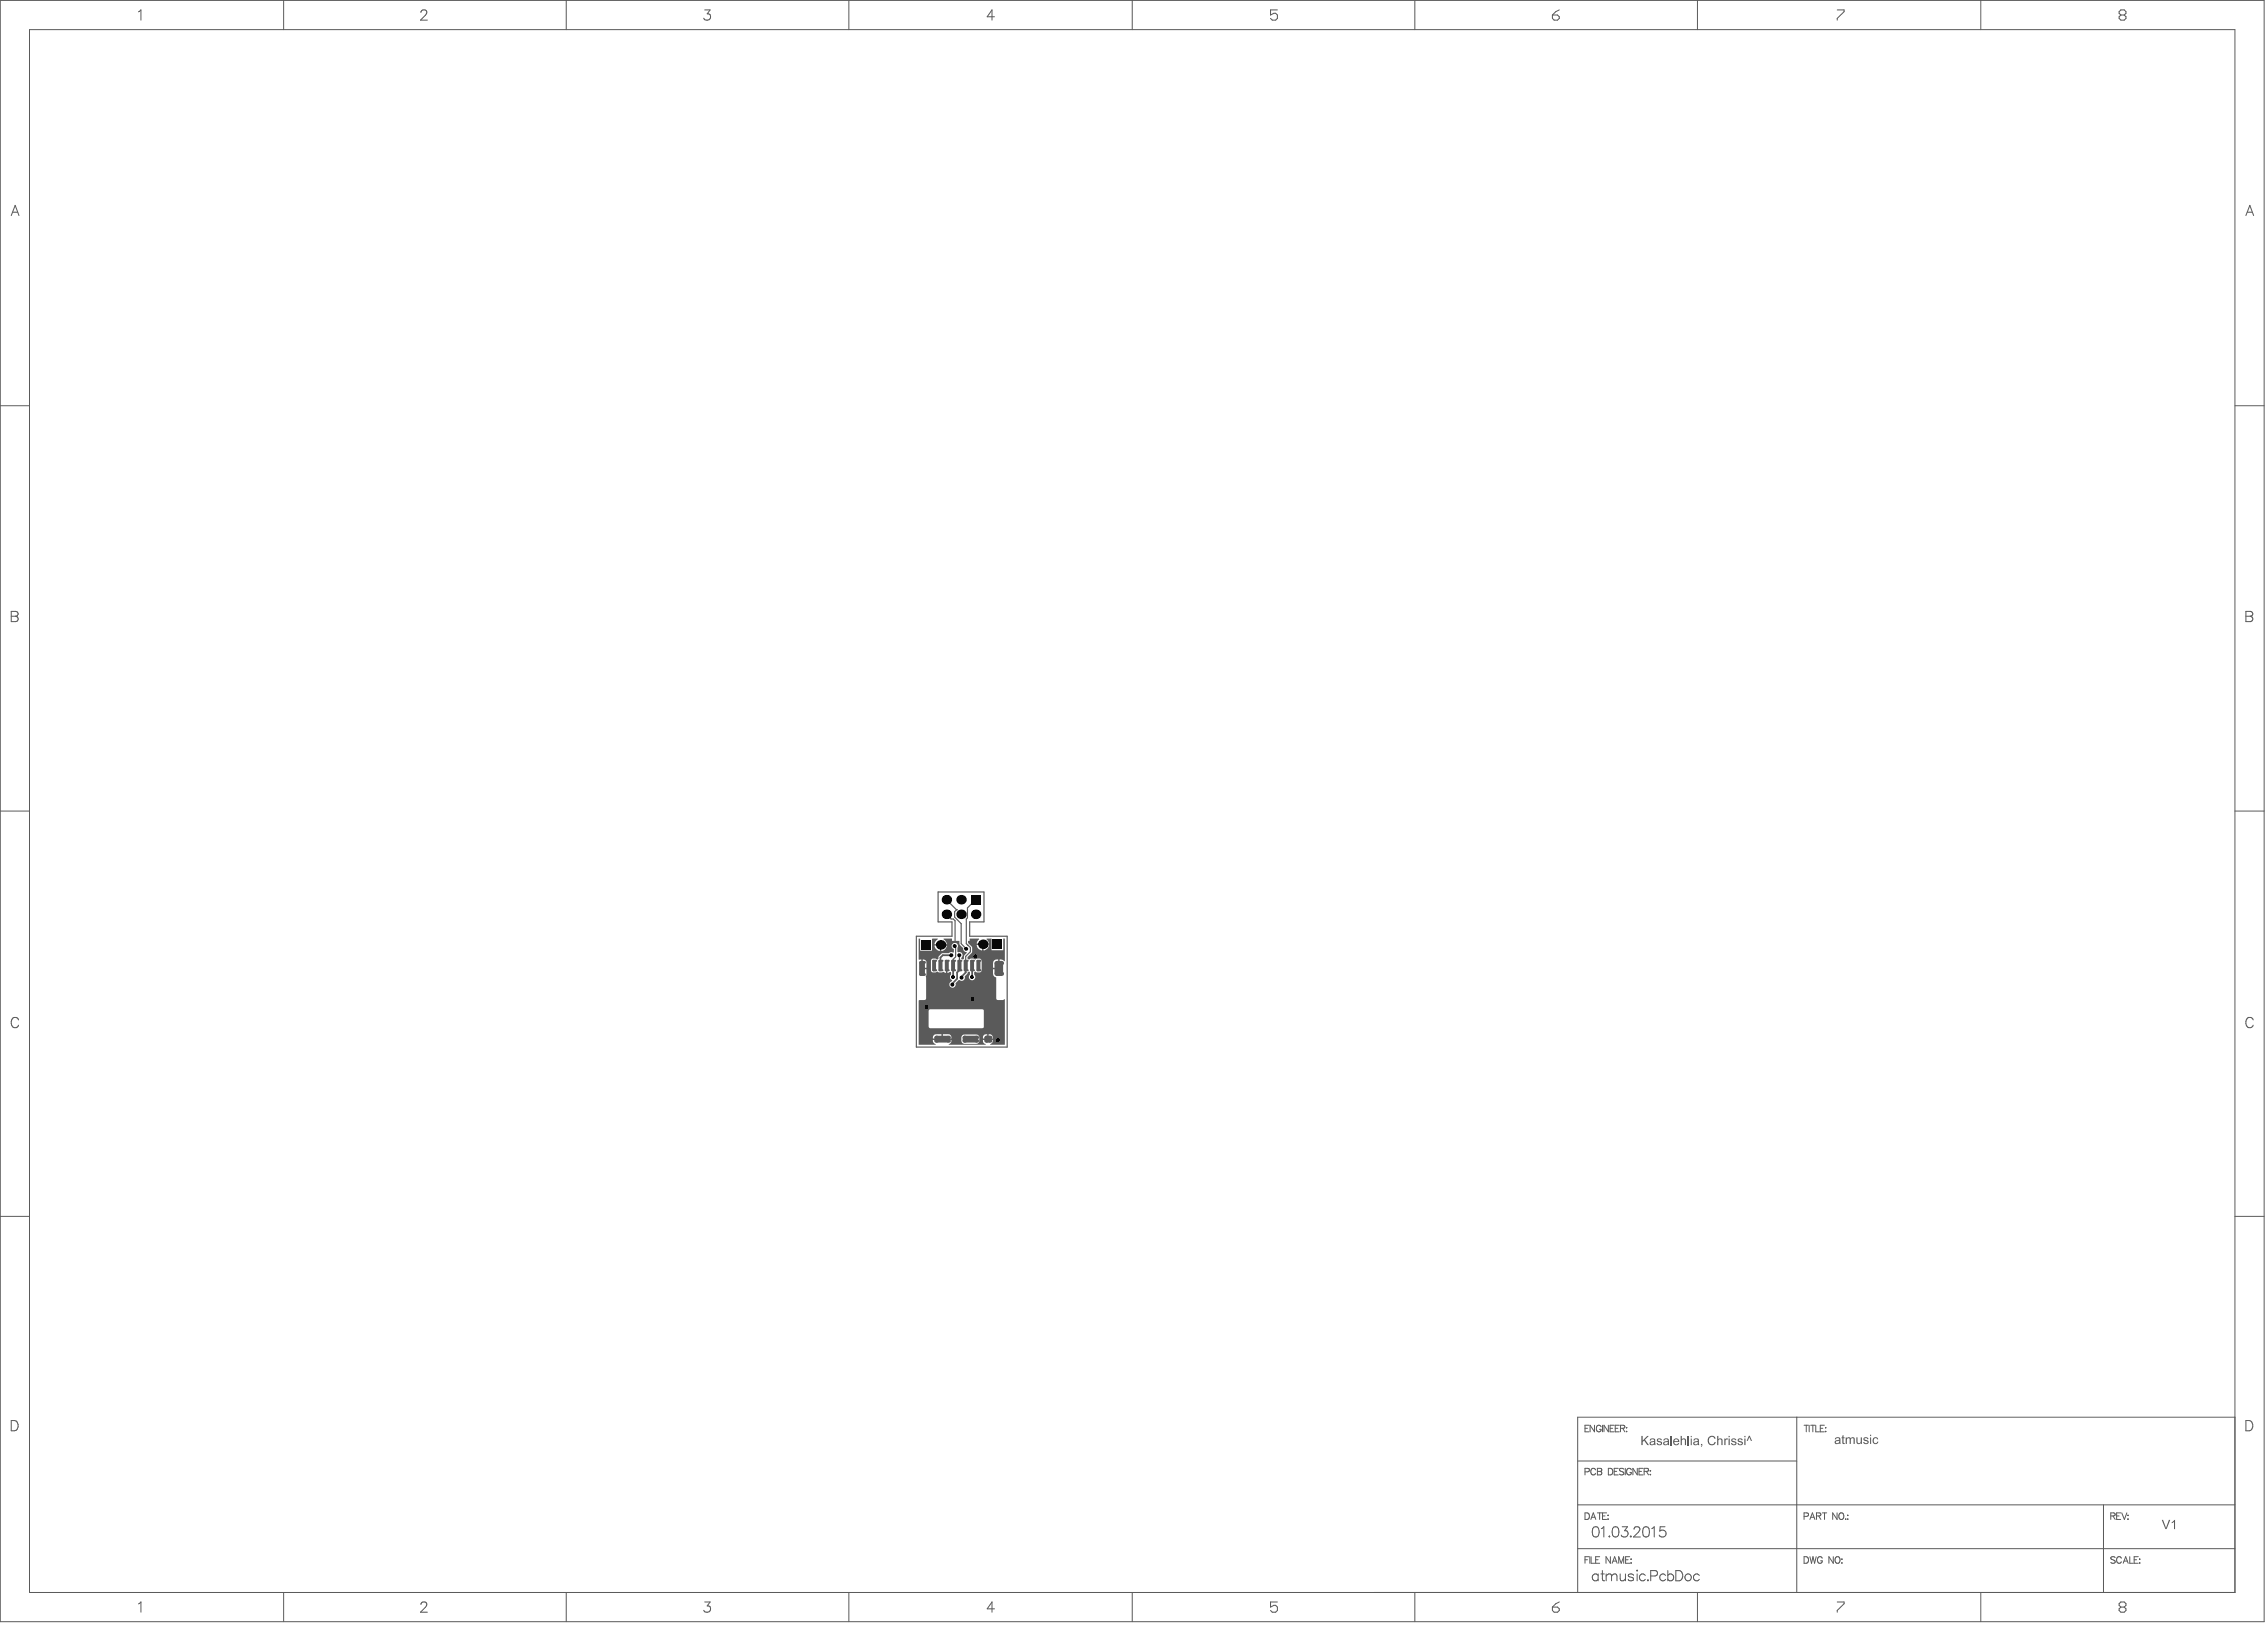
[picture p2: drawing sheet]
<svg xmlns="http://www.w3.org/2000/svg" width="656mm" height="470mm" viewBox="0 0 656 470" stroke-linecap="round" stroke-linejoin="round" font-family="sans-serif">
<g fill="none" stroke="#5a5a5a" stroke-width=".29">
<path d="M.1 .1h655.2v469.2h-655.2zM8.5 8.6h638.4v452.2h-638.4zM82.1 .1v8.5M163.9 .1v8.5M245.7 .1v8.5M327.7 .1v8.5M409.5 .1v8.5M491.3 .1v8.5M573.3 .1v8.5M.1 117.4h8.4M646.9 117.4h8.4M.1 234.7h8.4"/>
<path d="M646.9 234.7h8.4M.1 352h8.4M646.9 352h8.4M458.8 413.3h.7M459.9 412.4h-1.1v1.9h1.1M461.5 412.4v1.9l-1.3-1.9v1.9M463.4 412.9a.69 .69 0 0 0-.8-.5 .69 .69 0 0 0-.5 .8v.4a.68 .68 0 0 0 .6 .8 .68 .68 0 0 0 .7-.8h-.5M463.8 412.4v1.9M465.5 412.4v1.9l-1.2-1.9v1.9M466 413.3h.8M467.2 412.4h-1.2v1.9h1.2M467.5 413.3h.8"/>
<path d="M468.7 412.4h-1.2v1.9h1.2M469 413.3l1.1-.1 .2-.2-.1-.4-1.2-.2v1.9M469.7 413.3l.6 1M470.8 413.1v.1zM470.8 414.2v.1zM520.1 410.1v50.7M522.2 412.4h1.2M522.8 412.4v1.9M523.7 412.4v1.9M524.1 412.4h1.2M524.7 412.4v1.9M525.6 412.4v1.9h1.1"/>
<path d="M526.9 413.3h.7M528.1 412.4h-1.2v1.9h1.2M528.4 413.1v.1zM528.4 414.2v.1zM646.9 410.1h-190.3v50.7M456.6 435.5h190.3M456.6 422.8h63.5M458.8 425.9l1.1-.1v-.7l-1.1-.2v1.9M458.8 437.8h.6a1.01 1.01 0 0 1 .7 1 1.01 1.01 0 0 1-.7 .9h-.6zM460.5 439.7l.7-1.9 .7 1.9M460.7 439.1h.9M461.8 425.4a.69 .69 0 0 0-.8-.5 .69 .69 0 0 0-.5 .7v.5a.69 .69 0 0 0 .5 .7 .69 .69 0 0 0 .8-.4"/>
<path d="M462.4 437.8h1.2M462.4 424.9l1.1 .2v.5l-.3 .2 .4 .4-.1 .5-1.1 .1zM462.4 425.8h.8M463 437.8v1.9M463.8 438.7h.8M465 437.8h-1.2v1.9h1.2M465.4 438.4v.2zM465.4 439.5v.2zM465.5 424.9h.7a1.01 1.01 0 0 1 .6 1 1.01 1.01 0 0 1-.6 .9h-.7zM467.2 425.8h.7M468.4 424.9h-1.2v1.9h1.2M470 425.2l-.5-.3-.8 .3 .2 .4 1.1 .7v.3l-.5 .2-.8-.2"/>
<path d="M470.4 424.9v1.9M472.2 425.4a.69 .69 0 0 0-.8-.5 .69 .69 0 0 0-.6 .7v.5a.68 .68 0 0 0 .7 .7 .68 .68 0 0 0 .7-.7h-.5M473.9 424.9v1.9l-1.3-1.9v1.9M474.4 425.8h.7M475.6 424.9h-1.2v1.9h1.2M475.9 425.8l1.1-.1 .1-.6-1.2-.2v1.9M476.5 425.8l.7 1M477.6 425.6h.2zM477.6 426.7h.2zM522.2 438.8l1.1-.1 .1-.7-1.2-.2v1.9M523.9 439.7l.7-1.9 .7 1.9M524.1 439.1h1"/>
<path d="M525.8 438.7l1.1-.1 .1-.6-1.2-.2v1.9M526.4 438.7l.6 1M527.5 437.8h1.2M528.1 437.8v1.9M531.7 437.8v1.9l-1.2-1.9v1.9M532.4 438.1l.2-.2a.89 .89 0 0 1 1.1 .9 .89 .89 0 0 1-1.1 .8l-.4-.6zM534.1 439.6h.2zM534.7 438.5h.2zM534.7 439.6h.2zM608.8 435.5v25.3M611 438.7l1.1-.1v-.6l-1.1-.2v1.9M611.6 438.7l.6 1"/>
<path d="M612.6 438.7h.8M613.8 437.8h-1.2v1.9h1.2M614.1 437.8l.8 1.9 .7-1.9M615.8 438.5h.2zM615.8 439.6h.2zM456.6 448.2h190.3M458.8 451.4h.7M459.9 450.5h-1.1v1.9M460.2 450.5v1.9M460.5 450.5v1.9h1.1M461.8 451.4h.8M463 450.5h-1.2v1.9h1.2"/>
<path d="M466.1 450.5v1.9l-1.2-1.9v1.9M466.6 452.4l.7-1.9 .8 1.9M466.9 451.8h.9M468.5 452.4v-1.9l.7 1.9 .8-1.9v1.9M470.5 451.4h.7M471.7 450.5h-1.2v1.9h1.2M472 451.2h.2zM472 452.3h.2zM522.2 450.5h.6a1.01 1.01 0 0 1 .7 .9 1.01 1.01 0 0 1-.7 1h-.6zM523.9 450.5l.4 1.9 .5-1.9 .4 1.9 .5-1.9M527.4 451a.69 .69 0 0 0-.8-.5 .69 .69 0 0 0-.5 .7v.5a.68 .68 0 0 0 .6 .7 .68 .68 0 0 0 .7-.7h-.4M530.6 450.5v1.9l-1.2-1.9v1.9"/>
<path d="M531.3 450.7l.2-.1a.89 .89 0 0 1 1.1 .8 .89 .89 0 0 1-1.1 .9l-.4-.6zM533 451.2h.2zM533 452.3h.2zM612.2 450.7l-.4-.2-.8 .2 .1 .5 1.1 .6v.3l-.4 .3-.8-.3M614 451a.69 .69 0 0 0-.8-.5 .69 .69 0 0 0-.6 .7v.5a.69 .69 0 0 0 .6 .7 .69 .69 0 0 0 .8-.5M614.5 452.4l.8-1.9 .7 1.9M614.8 451.8h.9M616.4 450.5v1.9h1.1M617.7 451.4h.7M618.9 450.5h-1.2v1.9h1.2M619.3 451.1v.2zM619.3 452.2v.2z"/>
<path d="M82.1 460.8v8.5M163.9 460.8v8.5M245.7 460.8v8.5M327.7 460.8v8.5M409.5 460.8v8.5M491.3 460.8v8.5M573.3 460.8v8.5"/>
</g>
<g fill="none" stroke="#5a5a5a" stroke-width=".3">
<path d="M40.1 3.4l.7-.5v2.9M121.8 3.6l.3-.6 .3-.1h.6l.4 .3a.95 .95 0 0 1-.3 1.2l-1.4 1.4h2M204 2.9h1.5l-.8 1.1a.95 .95 0 0 1 1 1.1 .95 .95 0 0 1-1.3 .7l-.4-.1-.3-.4M287.8 4.9h-2.1l1.4-2v2.9M369.7 2.9h-2v1.4l1-.5h.5l.5 .5v1l-.5 .5h-.9l-.6-.5M449.3 4.3h1.5l.5 .6v.4l-.5 .5h-1l-.5-.5zM451.3 2.9l-1 .5-1 .9M531.8 2.9h2v.5l-2 1.9v.5M3.3 62.4l1.1-3 1.1 3M3.7 61.4h1.4M650.1 62.4l1.1-3 1.1 3M650.5 61.4h1.4"/>
<path d="M3.3 176.9h1.2a.79 .79 0 0 1 .7 .9l-.3 .4-.4 .1a.78 .78 0 0 1 .8 .8 .78 .78 0 0 1-.8 .8h-1.2zM3.3 178.3h1.2M650.1 176.9h1.2a.79 .79 0 0 1 .7 .9l-.3 .4-.4 .1a.78 .78 0 0 1 .8 .8 .78 .78 0 0 1-.8 .8h-1.2zM650.1 178.3h1.2M5.4 295.2a1.09 1.09 0 0 0-1.3-.8 1.09 1.09 0 0 0-.8 1.2 1.31 1.31 0 0 0 .3 1.4 1.31 1.31 0 0 0 1.3 .3l.5-.6M652.2 295.2a1.09 1.09 0 0 0-1.3-.8 1.09 1.09 0 0 0-.8 1.2 1.31 1.31 0 0 0 .3 1.4 1.31 1.31 0 0 0 1.3 .3l.5-.6M3.3 411.1h.9a1.57 1.57 0 0 1 1.1 1.5 1.57 1.57 0 0 1-1.1 1.5h-.9zM650.1 411.1h.9a1.57 1.57 0 0 1 1.1 1.5 1.57 1.57 0 0 1-1.1 1.5h-.9zM461.3 441.9a.96 .96 0 0 1 1.4 .5 1.49 1.49 0 0 1-1 2.4 1.31 1.31 0 0 1-.8-1.7zM463.5 442.4l.7-.6v3M465.8 444.5v.3zM467 441.9a.98 .98 0 0 1 1.4 .5 2.56 2.56 0 0 1-.3 2.3 .98 .98 0 0 1-1.3-.5 2.56 2.56 0 0 1 .2-2.3z"/>
<path d="M469.5 441.8h1.6l-.9 1.2a.95 .95 0 0 1 1.1 1 .95 .95 0 0 1-1.3 .8l-.5-.1-.3-.5M471.9 444.7l.1-.2 .2 .2zM473 442.5l.2-.6 .3-.1 .9 .1a.66 .66 0 0 1 .1 1.1l-1.7 1.8h2M475.9 441.9a.98 .98 0 0 1 1.4 .5 2.56 2.56 0 0 1-.3 2.3 .98 .98 0 0 1-1.4-.5 2.56 2.56 0 0 1 .3-2.3zM478.1 442.4l.7-.6v3M481.9 441.8h-1.4l-.1 1.3a1.05 1.05 0 0 1 1.6 0 1.05 1.05 0 0 1-.2 1.6 1.05 1.05 0 0 1-1.6-.5M40.1 464.1l.7-.5v2.9M121.8 464.3l.3-.6 .3-.1h.6l.4 .3a.95 .95 0 0 1-.3 1.3l-1.4 1.3h2M204 463.6h1.5l-.8 1.1a.95 .95 0 0 1 1 1.1 .95 .95 0 0 1-1.3 .7l-.4-.1-.3-.4M287.8 465.6h-2.1l1.4-2v2.9M369.7 463.6h-2v1.5l1-.5h.5l.5 .5v.9l-.5 .5h-.9l-.6-.5M449.3 465.1h1.5l.5 .5v.4l-.5 .5h-1l-.5-.5z"/>
<path d="M451.3 463.6l-1 .5-1 1M531.8 463.6h2v.5l-2 1.9v.5M613.9 465.1l-.5-.5v-.5l.5-.5h.9l.5 .5v.5l-.5 .5M613.9 465.1l-.5 .5v.4l.5 .5h.9l.5-.5v-.4l-.5-.5M613.9 465.1h.9"/>
</g>
<g fill="#5a5a5a">
<path d="M625.7 439.8h.4l.8 2.4 .9-2.4h.4l-1.1 2.7h-.3z"/>
<path d="M628.6 440.5l1-.7v2.7h-.3v-2.1l-.6 .4z"/>
</g>
<g fill="none" stroke="#5a5a5a" stroke-width=".3">
<path d="M613.9 4.3l-.5-.5v-.4l.5-.5h.9l.5 .5v.4l-.5 .5M613.9 4.3l-.5 .6v.4l.5 .5h.9l.5-.5v-.4l-.5-.6M613.9 4.3h.9M462.6 455.5v2M462.6 455.9a.95 .95 0 0 0-1.4-.1 .95 .95 0 0 0 0 1.4 .95 .95 0 0 0 1.4-.2M463.4 455.5h.9M463.8 454.5v2.4l.1 .4 .6 .2M464.9 456.1l.7-.6 .7 .1 .2 .5M464.9 455.5v2M466.5 456.1l.7-.6 .7 .1 .1 1.9M466.5 456.1v1.4M469 455.5l.1 1.8 .7 .2 .7-.6"/>
<path d="M470.5 455.5v2M472.8 455.9a.87 .87 0 0 0-1.5 0l.1 .3 1.3 .4 .1 .4a.87 .87 0 0 1-1.5 0M473.7 454.5h.3zM473.9 455.5v2M476.2 455.9a.95 .95 0 0 0-1.4-.1 .95 .95 0 0 0 0 1.4 .95 .95 0 0 0 1.4-.2M477 457.2v.3zM477.8 456.1h1.3a.79 .79 0 0 0 .7-.8 .79 .79 0 0 0-.7-.8h-1.3v3M482.1 455.9a.95 .95 0 0 0-1.4-.1 .95 .95 0 0 0 0 1.4 .95 .95 0 0 0 1.4-.2M482.7 455.9a.95 .95 0 0 1 1.4-.1 .95 .95 0 0 1 0 1.4 .95 .95 0 0 1-1.4-.2M482.7 454.5v3M485.1 454.5h.9a1.57 1.57 0 0 1 1.1 1.5 1.57 1.57 0 0 1-1.1 1.5h-.9zM491.9 455.9a.95 .95 0 0 0-1.4-.1 .95 .95 0 0 0 0 1.4 .95 .95 0 0 0 1.4-.2"/>
<circle cx="488.6" cy="456.5" r=".99"/>
</g>
<g fill="#5a5a5a">
<path d="M475.1 415.5h.4v1.4l1.3-1.4h.4l-1.1 1.1 1.2 1.6h-.5l-.9-1.3-.4 .4v.9h-.4z"/>
<path d="M479.7 416.4l.8-.1 .5 .5-.8-.3a.31 .31 0 0 0-.3 .4 .31 .31 0 0 0 .5 .2l.7 .4-.3 .7h-.9l-.4-.6h.3l.1 .3 .5 .1a.34 .34 0 0 0 .3-.5 .34 .34 0 0 0-.5-.2l-.6-.2z"/>
<path d="M477.6 416.5l.4-.2 1.1 .2 .1 1.7h-.4v-.2l-.5 .2a.62 .62 0 0 1-.9-.6 .62 .62 0 0 1 .9-.5 .33 .33 0 0 0 .5-.4 .33 .33 0 0 0-.5-.2l-.5 .4-.3-.1zM477.8 417.5l.1 .4 .4 .1 .5-.4v-.4z"/>
<path d="M481.6 416.4l1-.1 .4 .3 .2 1.6h-.4l-.1-.2-.5 .2a.64 .64 0 0 1-.8-.6 .64 .64 0 0 1 .9-.5l.4-.1-.1-.4-.5-.1-.3 .4-.4-.1zM481.8 417.5l.1 .5 .7-.2a.32 .32 0 0 0 .1-.5 .32 .32 0 0 0-.5 0z"/>
</g>
<path d="M483.7 415.5v2.7" fill="none" stroke="#5a5a5a" stroke-width=".34"/>
<g fill="#5a5a5a">
<path d="M486.5 415.5h.3v1l.8-.2 .4 .2v1.7h-.3v-1.4l-.4-.3-.4 .2-.1 1.5h-.3z"/>
<path d="M484.5 416.5l.9-.2 .5 .3 .2 .7h-1.5l.2 .6 .3 .1 .4-.1 .2-.3h.3l-.3 .5-.8 .1-.5-.3-.1-.7zM484.8 416.7l-.2 .4h1.1l-.3-.6z"/>
</g>
<path d="M488.7 415.5v2.7" fill="none" stroke="#5a5a5a" stroke-width=".34"/>
<g fill="#5a5a5a">
<path d="M492.3 417.9h.4v.6l-.3 .2 .1-.5h-.2z"/>
<path d="M494.7 415.8l.5-.3h.7l.6 .6 .1 .2h-.4a.93 .93 0 0 0-1.3-.3 .93 .93 0 0 0-.2 1.3l.6 .6h.6l.4-.6h.3l-.7 .9-1.1-.1-.5-1v-.7z"/>
<path d="M497 415.5h.4v1l.3-.2 .8 .2 .1 1.7h-.4v-1.4l-.3-.3-.5 .3v1.4h-.4z"/>
<path d="M499.1 416.3h.3v.3l.2-.3h.6l-.2 .3-.5 .2-.1 1.4h-.3z"/>
<path d="M501.2 416.4l.9-.1 .4 .3 .1 .2h-.4l-.1-.3h-.5l-.2 .3 1.2 .5v.6l-.3 .3h-.8l-.4-.3-.1-.3h.3l.4 .4 .6-.3-.1-.2-1.1-.4z"/>
<path d="M503.1 416.4l.8-.1 .5 .5h-.3l-.2-.3a.31 .31 0 0 0-.5 0 .31 .31 0 0 0 0 .5l1 .3 .1 .6-.4 .3h-.8l-.4-.3v-.3h.3l.4 .4 .6-.3-.2-.2-1-.4z"/>
<path d="M506.2 415.5h.2l.7 1.5h-.3l-.5-1.1-.4 1.1h-.3z"/>
<path d="M533.3 415.4l.3-.1v.7h.3v.2h-.3v1.3l.3 .1v.3h-.4l-.2-.3v-1.4h-.3v-.2h.3z"/>
<path d="M534.2 416h.3v.2l.4-.3 .5 .1a.26 .26 0 0 0 .2 .2 .26 .26 0 0 0 .3-.2l.4-.1a.52 .52 0 0 1 .5 .6v1.4h-.3l-.1-1.6a.46 .46 0 0 0-.5 0 .46 .46 0 0 0-.2 .5v1.1h-.3v-1.3a.44 .44 0 0 0-.6-.4 .44 .44 0 0 0-.2 .7v1h-.4z"/>
<path d="M537.3 416h.3v1.3l.3 .3 .6-.3 .1-1.3h.3v1.9h-.3v-.3l-.4 .3-.8-.2z"/>
<path d="M539.5 416.1l.8-.2 .5 .4v.2h-.3l-.3-.3-.5 .1v.3l.9 .2 .3 .5-.5 .6-.9-.1-.2-.5h.3l.3 .3a.39 .39 0 0 0 .7-.2 .39 .39 0 0 0-.6-.4l-.6-.3z"/>
<path d="M542.2 416.2l.4-.2a.73 .73 0 0 1 1.1 .5h-.4a.67 .67 0 0 0-1 .1 .67 .67 0 0 0 .2 .9l.5 .1 .4-.4h.3l-.4 .6h-.9l-.4-.7z"/>
<path d="M489.4 415.5h.3v.4h-.3zM489.4 416.3h.3v1.9h-.3z"/>
<path d="M490.3 416.5l1-.2 .4 .3 .2 1.6h-.4l-.1-.2-.6 .2a.61 .61 0 0 1-.7-.6 .61 .61 0 0 1 .9-.5 .35 .35 0 0 0 .3-.5 .35 .35 0 0 0-.6-.1l-.2 .4-.4-.1zM490.5 417.5a.47 .47 0 0 0 .4 .5 .47 .47 0 0 0 .5-.4v-.4z"/>
<path d="M500.3 415.5h.4v.4h-.4zM500.3 416.3h.4v1.9h-.4z"/>
<path d="M504.9 415.5h.3v.4h-.3zM504.9 416.3h.3v1.9h-.3z"/>
<path d="M531.2 416.2l.3-.2 .7-.1 .5 .5 .1 1.5h-.4v-.3l-.7 .3a.6 .6 0 0 1-.6-.7 .6 .6 0 0 1 .8-.4l.5-.2-.2-.3-.6-.1-.2 .3h-.3zM531.4 417.1l.1 .5h.5l.3-.3 .1-.4z"/>
<path d="M541.3 415.2h.3v.4h-.3zM541.3 416h.3v1.9h-.3z"/>
</g>
<path d="M271.5 258.1h13.3v8.7h-4.1v4.1h10.8v32.1h-26.3v-32.1h10.3v-4.1h-4z" fill="none" stroke="#5a5a5a" stroke-width=".34"/>
<path d="M265.9 271.6l.4 .1v3.4h3.5v-3.4l.1-.1h1.5v.2l-.7 .7-.2 .7h3.6l-1-1.6h2.4v.7h2.2l.1 1.2 1 .9a.97 .97 0 0 0 1 1.1l.1 .2-.8 .9-.1 .8-.5 .3-.3-.5a.92 .92 0 0 0 .3-1.2 .92 .92 0 0 0-1.2-.4l-.2-.1v-1.2a.92 .92 0 0 0-.3-1.3 .92 .92 0 0 0-1.3 .4 .92 .92 0 0 0 .6 1.3v.9l-.2 .1-.5-.2-.7 .3-2.1 .1-.9 1-.1 .6-.2 .2a1.51 1.51 0 0 0-1.9 .1v3a1.02 1.02 0 0 0 1.6 .4 2.31 2.31 0 0 0 2.1 0l.6 .3v-2.1h.4v2.1l.9-.3 .2 .2-.1 .7a.91 .91 0 0 0 .3 1.5l.1 .2a.98 .98 0 0 0-.7 1.4 .98 .98 0 0 0 1.4 .4l.3-.7v-.4l.8-.8a1.56 1.56 0 0 0 1.8-.4v-.7l.7-.8a.5 .5 0 0 1 .3-.5 .5 .5 0 0 1 .5 0v.7a.94 .94 0 0 0 0 1.4 .94 .94 0 0 0 1.3 0 .94 .94 0 0 0 0-1.4l.1-.8a1.65 1.65 0 0 0 2-.2v-3a1.05 1.05 0 0 0-1.7-.3 2.11 2.11 0 0 0-2.1 0l-.3-.3v-.4l1.3-1.4-.1-1.7a1.89 1.89 0 0 1-1-1.6h.5v-.7h2.6l.1 .2-.5 .6-.2 .6h3.5l-.2-.6-.5-.6 .1-.2h1.4v3.4h3.4v-3.4h.4v6.5l-.7-.4h-.8v2.6h-.2v.2h-1.7v1.3a1.2 1.2 0 0 0 1 1.1v6.2l.5 .3 1.9-.2v13.1h-4.2v-.2h.2a1.06 1.06 0 0 0 .6-1.2h-2.9a.93 .93 0 0 0 .8 1.2v.2h-10.7v-.2a.94 .94 0 0 0 .8-1.2h-5.4a1.01 1.01 0 0 0 .8 1.2v.2h-4.9v-12.8l1.7-.1 .4-.3-.1-6.5 .2-.6v-1.5h-1.2v-.2h-.2v-2.6h-.8zM284.7 273.5v1.5h.2a1.77 1.77 0 0 0 1.3-1.5zM282.7 273.5a1.67 1.67 0 0 0 1.6 1.5v-1.5zM272.5 273.6v1.6h.2a1.88 1.88 0 0 0 1.4-1.6zM270.5 273.6a1.77 1.77 0 0 0 1.5 1.6v-1.6zM287.7 277.9l-.3 .8v1.4h1.5v-2.4zM267.1 277.7v2.4h1v-1.6a.89 .89 0 0 0-1-.8zM269 292.2l-.2 .4v4.5l.3 .4 15.2 .1 .5-.3v-4.9l-.3-.3zM286.2 299.3v1.2h1.2a1.02 1.02 0 0 0-1.2-1.2zM284.8 299.5l-.3 1h1.2v-1.2zM272.9 299.3v1.2h2.5a.94 .94 0 0 0-1-1.2zM270.3 299.5l-.3 1h2.5v-1.2h-1.6zM278.5 299.6a2.06 2.06 0 0 0 0 2.2l.6 .3h3.5a.87 .87 0 0 0 .9-.9v-1a.87 .87 0 0 0-.9-.8h-3.5z" fill="#5a5a5a"/>
<path d="M272.9 276.4h2.5M277.7 279.4v1.3M278.4 282.6v.3" fill="none" stroke="#5a5a5a" stroke-width=".51"/>
<path d="M275.9 272.7h.5M275.9 265.9l.5 .6M276.3 265.4l1.9 1.9M276.3 273.8l.3 .2" fill="none" stroke="#5a5a5a" stroke-width=".34"/>
<circle cx="276.9" cy="263.3" r=".17" fill="#5a5a5a"/>
<path d="M273.9 260.4l3 2.9-.6 .5v1.6M273.9 264.6l1.4 1.3h.6M275.9 272.7l-.7 .7h-3M276.4 266.5v6.2M276.6 274v2.9l-.7 .7v1.8M277.7 276.4v3M278.2 267.3v5.8l1.5 1.5M280.1 273.5h.1M282.4 260.4l-2.4 2.3v2.9l-.3 .3v7.2l1.2 1.1v1.2l-1.4 1.4v2.6" fill="none" stroke="#5a5a5a" stroke-width=".34"/>
<path d="M272.9 276.4l-.7 .7v2.3M275.9 279.4v3.4M279.5 279.4v2l-1.1 1.2M281.4 279.4v3.4M277.7 280.7l-.7 .7v1.8l-1.3 1.4v.3" fill="none" stroke="#5a5a5a" stroke-width=".51"/>
<g fill="#000">
<circle cx="272.2" cy="273.4" r="1.37"/>
<circle cx="273.9" cy="264.6" r="1.37"/>
<circle cx="273.9" cy="260.4" r="1.37"/>
<circle cx="275.3" cy="276.4" r=".59"/>
<circle cx="276.3" cy="273.8" r=".58"/>
<circle cx="277.7" cy="276.4" r=".59"/>
<circle cx="278.2" cy="264.6" r="1.37"/>
<circle cx="278.2" cy="260.4" r="1.37"/>
<circle cx="279.7" cy="274.6" r=".58"/>
<circle cx="282.3" cy="276.8" r=".59"/>
<circle cx="282.4" cy="264.6" r="1.37"/>
<circle cx="284.5" cy="273.3" r="1.37"/>
<circle cx="268.2" cy="291.4" r=".57"/>
<circle cx="275.6" cy="284.9" r=".58"/>
<circle cx="275.8" cy="282.7" r=".57"/>
<circle cx="278.3" cy="282.9" r=".57"/>
<circle cx="281.3" cy="282.7" r=".57"/>
<circle cx="281.5" cy="289.1" r=".58"/>
<circle cx="288.8" cy="301" r=".57"/>
</g>
<g fill="#000">
<path d="M266.7 272.1h2.7v2.7h-2.7z" fill-rule="evenodd"/>
<path d="M281 259h2.7v2.7h-2.7z" fill-rule="evenodd"/>
<path d="M287.3 271.9h2.8v2.7h-2.8z" fill-rule="evenodd"/>
</g>
<g fill="#5a5a5a">
<path d="M266 278.5l.5-.4h.8l.4 .4v3.5l-.4 .4h-.8l-.5-.4z" fill-rule="evenodd"/>
<path d="M269.8 278l.3-.2h.6l.2 .2v2.8l-.2 .3h-.6l-.3-.3z" fill-rule="evenodd"/>
<path d="M273.5 278l.2-.2h.6l.3 .2v2.8l-.3 .3h-.6l-.2-.3z" fill-rule="evenodd"/>
<path d="M277.1 278l.3-.2h.6l.3 .2v2.8l-.3 .3h-.6l-.3-.3z" fill-rule="evenodd"/>
<path d="M280.8 278l.3-.2h.5l.3 .2v2.8l-.3 .3h-.5l-.3-.3z" fill-rule="evenodd"/>
<path d="M270.9 299.7h3.5l.6 .5v1l-.6 .5h-3.5l-.4-.5v-1z" fill-rule="evenodd"/>
<path d="M279.1 299.7h3.5l.5 .5v1l-.5 .5h-3.5l-.5-.5v-1z" fill-rule="evenodd"/>
<path d="M284.9 300.2l.5-.5h1.1l.4 .5v1l-.4 .5h-1.1l-.5-.5z" fill-rule="evenodd"/>
<path d="M275.3 278l.3-.2h.6l.2 .2v2.8l-.2 .3h-.6l-.3-.3z" fill-rule="evenodd"/>
<path d="M271.6 278l.3-.2h.6l.3 .2v2.8l-.3 .3h-.6l-.3-.3z" fill-rule="evenodd"/>
<path d="M278.9 278l.3-.2h.6l.3 .2v2.8l-.3 .3h-.6l-.3-.3z" fill-rule="evenodd"/>
<path d="M282.6 278l.3-.2h.6l.3 .2v2.8l-.3 .3h-.6l-.3-.3z" fill-rule="evenodd"/>
<path d="M287.8 278.7l.7-.6h1.2l.6 .6v3.1l-.6 .6h-1.2l-.7-.6z" fill-rule="evenodd"/>
</g>
<g fill="#5a5a5a">
<circle cx="267.3" cy="278.5" r=".42"/>
<circle cx="266.5" cy="278.5" r=".42"/>
<circle cx="266.5" cy="282" r=".42"/>
<circle cx="267.3" cy="282" r=".42"/>
<circle cx="270.7" cy="278" r=".3"/>
<circle cx="270.1" cy="278" r=".3"/>
<circle cx="270.1" cy="280.8" r=".3"/>
<circle cx="270.7" cy="280.8" r=".3"/>
<circle cx="274.3" cy="278" r=".3"/>
<circle cx="273.7" cy="278" r=".3"/>
<circle cx="273.7" cy="280.8" r=".3"/>
<circle cx="274.3" cy="280.8" r=".3"/>
<circle cx="278" cy="278" r=".3"/>
<circle cx="277.4" cy="278" r=".3"/>
<circle cx="277.4" cy="280.8" r=".3"/>
<circle cx="278" cy="280.8" r=".3"/>
<circle cx="281.6" cy="278" r=".3"/>
<circle cx="281.1" cy="278" r=".3"/>
<circle cx="281.1" cy="280.8" r=".3"/>
<circle cx="281.6" cy="280.8" r=".3"/>
<circle cx="274.4" cy="300.2" r=".51"/>
<circle cx="270.9" cy="300.2" r=".51"/>
<circle cx="270.9" cy="301.2" r=".51"/>
<circle cx="274.4" cy="301.2" r=".51"/>
<circle cx="282.6" cy="300.2" r=".51"/>
<circle cx="279.1" cy="300.2" r=".51"/>
<circle cx="279.1" cy="301.2" r=".51"/>
<circle cx="282.6" cy="301.2" r=".51"/>
<circle cx="286.5" cy="300.2" r=".51"/>
<circle cx="285.4" cy="300.2" r=".51"/>
<circle cx="285.4" cy="301.2" r=".51"/>
<circle cx="286.5" cy="301.2" r=".51"/>
<circle cx="276.2" cy="278" r=".3"/>
<circle cx="275.6" cy="278" r=".3"/>
<circle cx="275.6" cy="280.8" r=".3"/>
<circle cx="276.2" cy="280.8" r=".3"/>
<circle cx="272.5" cy="278" r=".3"/>
<circle cx="271.9" cy="278" r=".3"/>
<circle cx="271.9" cy="280.8" r=".3"/>
<circle cx="272.5" cy="280.8" r=".3"/>
<circle cx="279.8" cy="278" r=".3"/>
<circle cx="279.2" cy="278" r=".3"/>
<circle cx="279.2" cy="280.8" r=".3"/>
<circle cx="279.8" cy="280.8" r=".3"/>
<circle cx="283.5" cy="278" r=".3"/>
<circle cx="282.9" cy="278" r=".3"/>
<circle cx="282.9" cy="280.8" r=".3"/>
<circle cx="283.5" cy="280.8" r=".3"/>
<circle cx="289.7" cy="278.7" r=".63"/>
<circle cx="288.5" cy="278.7" r=".63"/>
<circle cx="288.5" cy="281.8" r=".63"/>
<circle cx="289.7" cy="281.8" r=".63"/>
</g>
</svg>
